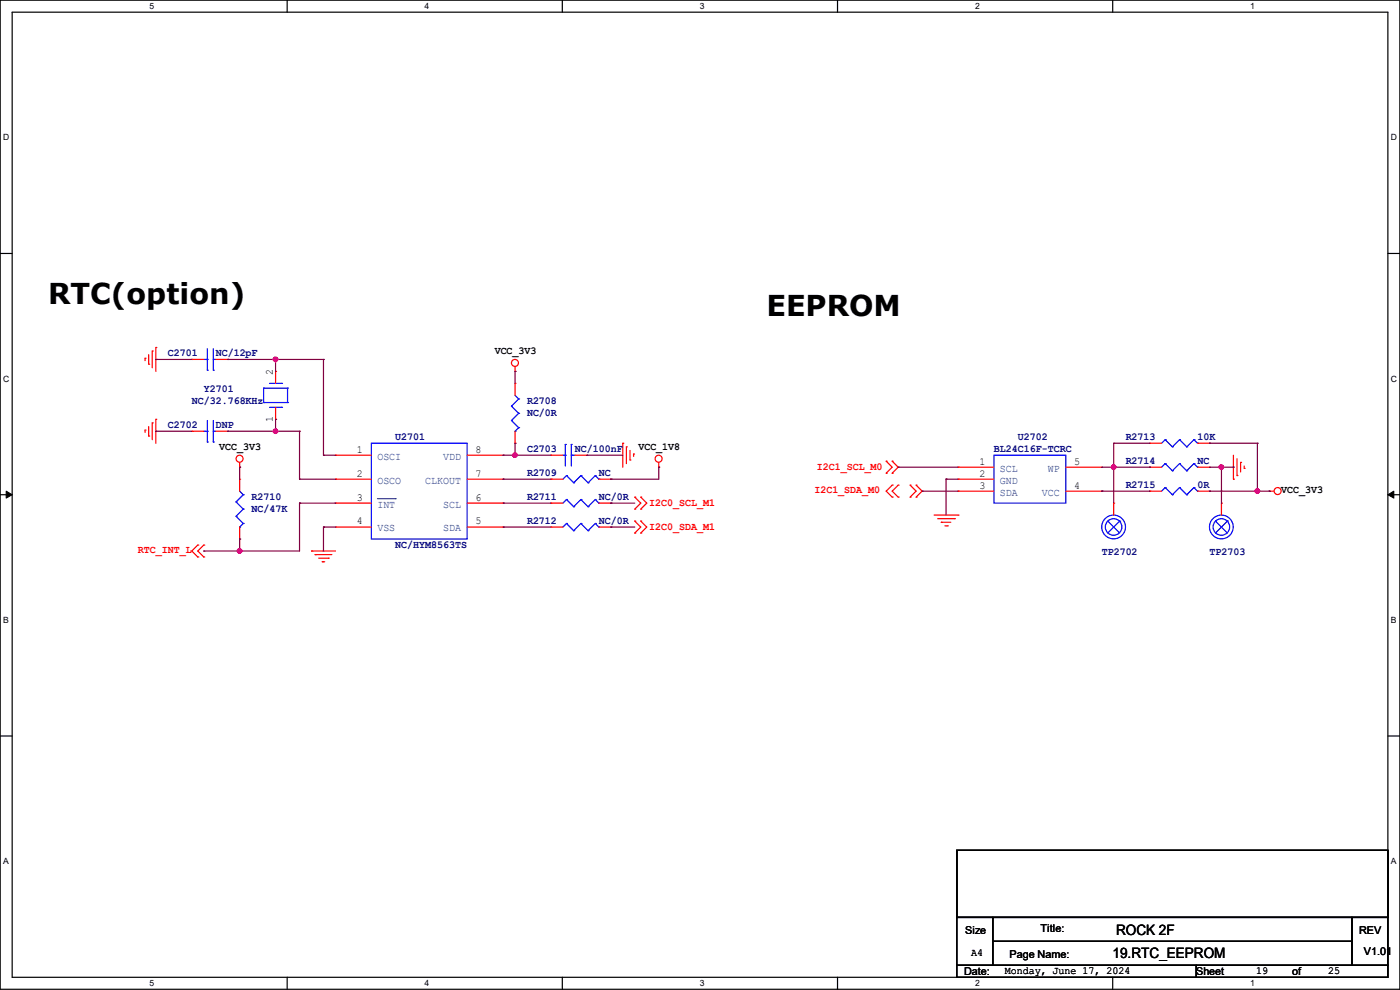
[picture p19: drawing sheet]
<svg xmlns="http://www.w3.org/2000/svg" width="297mm" height="210mm" viewBox="0 0 297 210" stroke-linecap="round" stroke-linejoin="round" font-family="sans-serif">
<defs><g id="words">
<g font-size="6.1">
<text x="10.2" y="64.6">RTC(option)</text>
<text x="162.6" y="67.1">EEPROM</text>
</g>
<g font-size="3">
<text x="236" y="203.2">19.RTC_EEPROM</text>
<text x="236.8" y="198.4">ROCK 2F</text>
</g>
<g font-size="2.3" fill="#00007f">
<text x="35.6" y="75.6">C2701</text>
<text x="45.8" y="75.6">NC/12pF</text>
<text x="43.2" y="83.2">Y2701</text>
<text x="40.7" y="85.7">NC/32.768KHz</text>
<text x="111.8" y="85.7">R2708</text>
<text x="111.8" y="88.3">NC/0R</text>
<text x="35.6" y="90.8">C2702</text>
<text x="45.8" y="90.8">DNP</text>
<text x="83.9" y="93.3">U2701</text>
<text x="111.8" y="95.9">C2703</text>
<text x="122" y="95.9">NC/100nF</text>
<text x="210.9" y="95.9">BL24C16F-TCRC</text>
<text x="215.9" y="93.3">U2702</text>
<text x="238.8" y="93.3">R2713</text>
<text x="254" y="93.3">10K</text>
<text x="111.8" y="101">R2709</text>
<text x="127" y="101">NC</text>
<text x="238.8" y="98.4">R2714</text>
<text x="254" y="98.4">NC</text>
<text x="53.4" y="106">R2710</text>
<text x="111.8" y="106">R2711</text>
<text x="127" y="106">NC/0R</text>
<text x="238.8" y="103.5">R2715</text>
<text x="254" y="103.5">0R</text>
<text x="53.4" y="108.6">NC/47K</text>
<text x="111.8" y="111.1">R2712</text>
<text x="127" y="111.1">NC/0R</text>
<text x="83.9" y="116.2">NC/HYM8563TS</text>
<text x="233.7" y="117.7">TP2702</text>
<text x="256.6" y="117.7">TP2703</text>
</g>
<g font-size="2.3">
<text x="104.9" y="75.1">VCC_3V3</text>
<text x="57.9" y="79.5" transform="rotate(-90 57.9 79.5)">2</text>
<text x="57.9" y="89.5" transform="rotate(-90 57.9 89.5)">1</text>
<text x="46.5" y="95.4">VCC_3V3</text>
<text x="135.4" y="95.4">VCC_1V8</text>
<text x="75.7" y="96">1</text>
<text x="75.7" y="101.1">2</text>
<text x="100.9" y="101.1">7</text>
<text x="100.9" y="96">8</text>
<text x="207.8" y="98.6">1</text>
<text x="207.8" y="101.1">2</text>
<text x="227.9" y="98.6">5</text>
<text x="75.7" y="106.2">3</text>
<text x="100.9" y="106.2">6</text>
<text x="207.8" y="103.6">3</text>
<text x="227.9" y="103.6">4</text>
<text x="271.8" y="104.5">VCC_3V3</text>
<text x="75.7" y="111.3">4</text>
<text x="100.9" y="111.3">5</text>
<text x="220.8" y="197.7">Title:</text>
<text x="204.8" y="198.2">Size</text>
<text x="206" y="202.8">A4</text>
<text x="214.2" y="203.3">Page Name:</text>
<text x="288.3" y="198.2">REV</text>
<text x="289.3" y="202.5">V1.01</text>
<text x="204.5" y="206.8">Date:</text>
<text x="213.1" y="206.6">Monday, June 17, 2024</text>
<text x="253.8" y="206.8">Sheet</text>
<text x="266.5" y="206.6">19</text>
<text x="274.1" y="206.8">of</text>
<text x="281.7" y="206.6">25</text>
</g>
<g font-size="2.3" fill="#003f7f">
<text x="80.1" y="97.5">OSCI</text>
<text x="94" y="97.5">VDD</text>
<text x="212.1" y="100">SCL</text>
<text x="222.3" y="100">WP</text>
<text x="80.1" y="102.6">OSCO</text>
<text x="80.1" y="107.7">INT</text>
<text x="90.2" y="102.6">CLKOUT</text>
<text x="94" y="107.7">SCL</text>
<text x="212.1" y="102.6">GND</text>
<text x="212.1" y="105.1">SDA</text>
<text x="221" y="105.1">VCC</text>
<text x="80.1" y="112.7">VSS</text>
<text x="94" y="112.7">SDA</text>
</g>
<g font-size="2.3" fill="#f00">
<text x="173.3" y="99.7">I2C1_SCL_M0</text>
<text x="137.7" y="107.3">I2C0_SCL_M1</text>
<text x="172.8" y="104.5">I2C1_SDA_M0</text>
<text x="137.7" y="112.4">I2C0_SDA_M1</text>
<text x="29.3" y="117.2">RTC_INT_L</text>
</g>
<g font-size="1.8">
<text x="31.7" y="1.9">5</text>
<text x="90.1" y="1.9">4</text>
<text x="148.5" y="1.9">3</text>
<text x="206.8" y="1.9">2</text>
<text x="265.2" y="1.9">1</text>
<text x=".7" y="29.8">D</text>
<text x="295.1" y="29.8">D</text>
<text x=".7" y="80.9">C</text>
<text x="295.1" y="80.9">C</text>
<text x=".7" y="132.1">B</text>
<text x="295.1" y="132.1">B</text>
<text x=".7" y="183.3">A</text>
<text x="295.1" y="183.3">A</text>
<text x="31.7" y="209.2">5</text>
<text x="90.1" y="209.2">4</text>
<text x="148.5" y="209.2">3</text>
<text x="206.8" y="209.2">2</text>
<text x="265.2" y="209.2">1</text>
</g>
</g></defs>
<g fill="none" stroke="#000" stroke-width=".25">
<path d="M0 0h297v209.8h-297zM2.6 2.6h291.8v204.7h-291.8zM60.9 0v2.6M119.3 0v2.6M177.7 0v2.6M236.1 0v2.6M0 53.8h2.6M294.4 53.8h2.6M0 104.9h2.6M294.4 104.9h2.6M0 156.1h2.6M294.4 156.1h2.6"/>
<path d="M203 180.4h91.4v14.2h-91.4zM203 194.6h7.6v10.2h-7.6zM210.6 194.6h76.2v5.1h-76.2zM210.6 199.7h76.2v5.1h-76.2zM286.8 194.6h7.6v10.2h-7.6zM60.9 207.3v2.5M119.3 207.3v2.5M177.7 207.3v2.5M203 204.8h50.8v2.5h-50.8zM236.1 207.3v2.5M253.8 204.8h40.6v2.5h-40.6z"/>
</g>
<path d="M1.3 104.2l1.3 .7-1.3 .8zM294.4 104.9l1.3-.7v1.5z" fill="#000"/>
<path d="M1.3 104.2l1.3 .7-1.3 .8zM294.4 104.9l1.3-.7v1.5z" fill="none" stroke="#000" stroke-width=".21"/>
<g fill="none" stroke="#f00" stroke-width=".25">
<path d="M30.8 76h.1M30.8 76v.5M31.5 77.3h.1M31.5 75.2v2.1M32.3 74.5h.1M32.3 74.5v3.5M33.1 73.7h.1M33.1 73.7v5.1M40.7 76.2h.1M40.7 76.2h2.5M45.8 76.2h2.5M48.3 76.2h.1"/>
<path d="M58.5 78.8h.1M58.5 78.8v2.5M109.3 78.8h.1M109.3 77.8v1M30.8 91.2h.1M30.8 91.2v.5M31.5 92.5h.1M31.5 90.5v2M32.3 89.7h.1M32.3 89.7v3.6M33.1 88.9h.1M33.1 88.9v5.1"/>
<path d="M40.7 91.5h.1M40.7 91.5h2.5M45.8 91.5h2.5M48.3 91.5h.1M50.8 99.1h.1M50.8 98.1v1M58.5 88.9h.1M58.5 86.4v2.5M71.2 96.6h.1M71.2 96.6h7.6M99.1 96.6h7.6M106.7 96.6h.1"/>
<path d="M109.3 81.3h.1M109.3 94h.1M109.3 81.3v2.6M109.3 91.5v2.5M116.9 96.6h.1M116.9 96.6h2.5M122 96.6h2.5M124.5 96.6h.1M132.1 94h.1M132.1 94v5.1M132.9 94.8h.1M132.9 94.8v3.5"/>
<path d="M133.6 97.6h.1M133.6 95.5v2.1M134.4 96.3h.1M134.4 96.3v.5M139.7 99.1h.1M139.7 98.1v1M188 97.8h.1M188 97.8l1.3 1.3-1.3 1.3M189.3 97.8h.1M189.3 97.8l1.2 1.3-1.2 1.3M203.2 99.1h.1M203.2 99.1h7.7"/>
<path d="M226.1 99.1h7.6M233.7 99.1h.1M243.9 99.1h.1M243.9 94h.1M243.9 99.1h2.5M243.9 94h2.5M254 99.1h2.6M254 94h2.6M256.6 99.1h.1M256.6 94h.1M261.7 96.6v5M262.4 97.3v3.6"/>
<path d="M263.2 98.1h.1M263.2 98.1v2M263.9 99.4h.1M263.9 98.8v.6M42 115.6h.1M42 118.2h.1M42 115.6l-1.3 1.3 1.3 1.3M43.2 115.6h.1M43.2 118.2h.1M43.2 115.6l-1.2 1.3 1.2 1.3M50.8 101.6h.1M50.8 114.3h.1"/>
<path d="M50.8 101.6v2.6M50.8 111.8v2.5M66.1 116.9h.1M66.1 116.9h5.1M66.8 117.6h.1M66.8 117.6h3.6M67.6 118.4h2M68.4 119.2h.1M68.4 119.2h.5M69.6 118.4h.1M71.2 101.6h.1M71.2 106.7h.1"/>
<path d="M71.2 111.8h.1M71.2 101.6h7.6M71.2 111.8h7.6M71.2 106.7h7.6M99.1 101.6h7.6M99.1 111.8h7.6M99.1 106.7h7.6M106.7 111.8h.1M106.7 106.7h.1M106.7 101.6h.1M116.9 111.8h.1M116.9 106.7h.1"/>
<path d="M116.9 101.6h.1M116.9 101.6h2.5M116.9 111.8h2.5M116.9 106.7h2.5M127 101.6h2.6M127 111.8h2.6M127 106.7h2.6M129.6 111.8h.1M129.6 106.7h.1M129.6 101.6h.1M134.7 108h.1M134.7 105.5h.1"/>
<path d="M134.7 113.1h.1M134.7 110.5h.1M134.7 105.5l1.2 1.2-1.2 1.3M134.7 110.5l1.2 1.3-1.2 1.3M135.9 108h.1M135.9 105.5h.1M135.9 113.1h.1M135.9 110.5h.1M135.9 105.5l1.3 1.2-1.3 1.3M135.9 110.5l1.3 1.3-1.3 1.3M188 100.4h.1M189.3 100.4h.1"/>
<path d="M189.3 105.5h.1M189.3 102.9h.1M189.3 102.9l-1.3 1.3 1.3 1.3M190.5 105.5h.1M190.5 102.9h.1M190.5 102.9l-1.2 1.3 1.2 1.3M193.1 105.5h.1M193.1 102.9h.1M193.1 102.9l1.3 1.3-1.3 1.3M194.4 102.9h.1M194.4 105.5h.1M194.4 102.9l1.2 1.3-1.2 1.3"/>
<path d="M198.2 109.3h5M198.9 110h3.6M199.7 110.8h.1M199.7 110.8h2M200.4 111.5h.6M201 111.5h.1M202.5 110h.1M203.2 109.3h.1M203.2 101.6h.1M203.2 104.2h.1M203.2 104.2h7.7M203.2 101.6h7.7"/>
<path d="M226.1 104.2h7.6M233.7 104.2h.1M236.3 106.7h.1M236.3 106.7v2.6M243.9 104.2h.1M243.9 104.2h2.5M254 104.2h2.6M256.6 104.2h.1M259.1 106.7h.1M259.1 106.7v2.6M261.7 101.6h.1M262.4 100.9h.1"/>
<path d="M269.3 104.2h.1M269.3 104.2h1"/>
<circle cx="109.2" cy="77" r=".74"/>
<circle cx="50.8" cy="97.3" r=".74"/>
<circle cx="139.7" cy="97.3" r=".74"/>
<circle cx="271" cy="104.2" r=".74"/>
</g>
<g fill="none" stroke="#00f" stroke-width=".25">
<path d="M43.2 76.2h.8M44 78.5h.1M44 76.2h.1M44 74v4.5M45.3 76.2h.1M45.3 78.5h.1M45.3 76.2h.5M45.3 74v4.5M43.2 91.5h.8M44 93.8h.1M44 91.5h.1M44 89.2v4.6"/>
<path d="M45.3 91.5h.1M45.3 93.8h.1M45.3 89.2v4.6M45.3 91.5h.5M55.9 82.3h.1M55.9 85.4h.1M55.9 85.4h5.1M55.9 82.3h5.1M55.9 82.3v3.1M57.2 86.4h2.5M57.2 81.3h2.5M59.7 86.4h.1"/>
<path d="M59.7 81.3h.1M61 85.4h.1M61 82.3h.1M61 82.3v3.1M78.8 94h20.3v20.3h-20.3zM108.5 86.1h.1M108.5 89.2h.1M108.5 86.1l1.5 1.6M108.5 89.2l1.5 1.5M109.3 91.5h.1M109.3 83.9l.7 .7M110 84.6h.1"/>
<path d="M110 87.7h.1M110 90.7h.1M110 84.6l-1.5 1.5M110 87.7l-1.5 1.5M110 90.7l-.7 .8M119.4 96.6h.5M119.9 96.6h.1M119.9 94.3h.1M119.9 94.3v4.5M121.2 94.3h.1M121.2 96.6h.1M121.2 96.6h.8"/>
<path d="M121.2 94.3v4.5M210.9 96.6h15.2v10.1h-15.2zM247.2 98.3h.1M247.2 93.3h.1M247.2 98.3l-.8 .8M247.2 98.3l1.5 1.6M247.2 93.3l-.8 .7M247.2 93.3l1.5 1.5M248.7 99.9h.1M248.7 94.8h.1M250.2 98.3h.1M250.2 93.3h.1"/>
<path d="M250.2 98.3l-1.5 1.6M250.2 98.3l1.6 1.6M250.2 93.3l-1.5 1.5M250.2 93.3l1.6 1.5M251.8 99.9h.1M251.8 94.8h.1M253.3 98.3h.1M253.3 93.3h.1M253.3 98.3l-1.5 1.6M253.3 98.3l.7 .8M253.3 93.3l-1.5 1.5M253.3 93.3l.7 .7"/>
<path d="M254 99.1h.1M254 94h.1M50.1 106.5h.1M50.1 109.5h.1M50.1 106.5l1.5 1.5M50.1 109.5l1.5 1.5M50.8 111.8h.1M50.8 104.2l.8 .7M51.6 104.9h.1M51.6 108h.1M51.6 111h.1M51.6 104.9l-1.5 1.6"/>
<path d="M51.6 108l-1.5 1.5M51.6 111l-.8 .8M120.2 111h.1M120.2 106h.1M120.2 100.9h.1M120.2 111l-.8 .8M120.2 111l1.5 1.6M120.2 106l-.8 .7M120.2 106l1.5 1.5M120.2 100.9l-.8 .7M120.2 100.9l1.5 1.5M121.7 112.6h.1"/>
<path d="M121.7 107.5h.1M121.7 102.4h.1M123.2 111h.1M123.2 106h.1M123.2 100.9h.1M123.2 111l-1.5 1.6M123.2 111l1.6 1.6M123.2 106l-1.5 1.5M123.2 106l1.6 1.5M123.2 100.9l-1.5 1.5M123.2 100.9l1.6 1.5M124.8 112.6h.1"/>
<path d="M124.8 107.5h.1M124.8 102.4h.1M126.3 111h.1M126.3 106h.1M126.3 100.9h.1M126.3 111l-1.5 1.6M126.3 111l.7 .8M126.3 106l-1.5 1.5M126.3 106l.7 .7M126.3 100.9l-1.5 1.5M126.3 100.9l.7 .7M127 111.8h.1"/>
<path d="M127 106.7h.1M127 101.6h.1M235 110.5h.1M235 110.5l2.5 2.6M237.5 110.5h.1M237.5 110.5l-2.5 2.6M247.2 103.4h.1M247.2 103.4l-.8 .8M247.2 103.4l1.5 1.5M248.7 104.9h.1M250.2 103.4h.1M250.2 103.4l-1.5 1.5"/>
<path d="M250.2 103.4l1.6 1.5M251.8 104.9h.1M253.3 103.4h.1M253.3 103.4l-1.5 1.5M253.3 103.4l.7 .8M254 104.2h.1M257.9 110.5h.1M257.9 110.5l2.5 2.6M260.4 110.5h.1M260.4 110.5l-2.5 2.6"/>
<circle cx="236.2" cy="111.8" r="1.76"/>
<circle cx="236.2" cy="111.8" r="2.52"/>
<circle cx="259.1" cy="111.8" r="1.76"/>
<circle cx="259.1" cy="111.8" r="2.52"/>
</g>
<path d="M80.1 105.8h3.8M83.9 105.8h.1" fill="none" stroke="#003f7f" stroke-width=".21"/>
<path d="M33.1 76.2h.1M33.1 76.2h7.6M48.3 76.2h.1M48.3 76.2h10.2M58.5 76.2h.1M58.5 76.2v2.6" fill="none" stroke="#7f003f" stroke-width=".25"/>
<circle cx="58.4" cy="76.2" r=".49" fill="#f0f"/>
<circle cx="58.4" cy="76.2" r=".49" fill="none" stroke="#f0f" stroke-width=".25"/>
<g fill="none" stroke="#7f003f" stroke-width=".25">
<path d="M58.5 76.2h.1M58.5 76.2h10.1M68.6 76.2h.1M68.6 76.2v20.4M109.3 78.8h.1M109.3 78.8v2.5M33.1 91.5h.1M33.1 91.5h7.6M48.3 91.5h.1M48.3 91.5h15.2M58.5 88.9h.1M58.5 91.5h.1"/>
<path d="M58.5 88.9v2.6"/>
</g>
<circle cx="58.4" cy="91.5" r=".49" fill="#f0f"/>
<circle cx="58.4" cy="91.5" r=".49" fill="none" stroke="#f0f" stroke-width=".25"/>
<g fill="none" stroke="#7f003f" stroke-width=".25">
<path d="M63.5 91.5h.1M63.5 91.5v10.1M68.6 96.6h.1M68.6 96.6h2.6M106.7 96.6h.1M106.7 96.6h10.2M109.3 94h.1M109.3 96.6h.1M109.3 94v2.6M236.3 94h.1M236.3 99.1h.1M236.3 94h7.6"/>
<path d="M236.3 94v5.1M256.6 94h.1M256.6 94h10.1M266.7 94h.1M266.7 94v10.2"/>
</g>
<circle cx="109.2" cy="96.5" r=".49" fill="#f0f"/>
<circle cx="109.2" cy="96.5" r=".49" fill="none" stroke="#f0f" stroke-width=".25"/>
<path d="M50.8 99.1h.1M50.8 99.1v2.5M124.5 96.6h.1M124.5 96.6h7.6M139.7 99.1h.1M139.7 99.1v2.5M190.5 99.1h.1M190.5 99.1h12.7M233.7 99.1h10.2M236.3 99.1h.1M236.3 99.1v7.6M243.9 99.1h.1" fill="none" stroke="#7f003f" stroke-width=".25"/>
<circle cx="236.2" cy="99.1" r=".49" fill="#f0f"/>
<circle cx="236.2" cy="99.1" r=".49" fill="none" stroke="#f0f" stroke-width=".25"/>
<path d="M256.6 99.1h2.5M259.1 99.1h.1M259.1 99.1v7.6" fill="none" stroke="#7f003f" stroke-width=".25"/>
<circle cx="259.1" cy="99.1" r=".49" fill="#f0f"/>
<circle cx="259.1" cy="99.1" r=".49" fill="none" stroke="#f0f" stroke-width=".25"/>
<g fill="none" stroke="#7f003f" stroke-width=".25">
<path d="M259.1 99.1h2.6M261.7 99.1h.1M63.5 101.6h.1M63.5 101.6h7.7M106.7 101.6h.1M106.7 101.6h10.2M129.6 101.6h.1M129.6 101.6h10.1M195.6 104.2h.1M195.6 104.2h7.6M200.7 101.6h.1M200.7 101.6h2.5"/>
<path d="M200.7 101.6v7.7M233.7 104.2h.1M233.7 104.2h10.2M256.6 104.2h.1M256.6 104.2h10.1"/>
</g>
<circle cx="266.7" cy="104.2" r=".49" fill="#f0f"/>
<circle cx="266.7" cy="104.2" r=".49" fill="none" stroke="#f0f" stroke-width=".25"/>
<g fill="none" stroke="#7f003f" stroke-width=".25">
<path d="M50.8 114.3h.1M50.8 114.3v2.6M63.5 106.7h.1M63.5 106.7v10.2M63.5 106.7h7.7M68.6 111.8h.1M68.6 111.8h2.6M68.6 111.8v5.1M106.7 106.7h.1M106.7 111.8h.1M106.7 106.7h10.2M106.7 111.8h10.2"/>
<path d="M129.6 106.7h.1M129.6 111.8h.1M129.6 106.7h5.1M129.6 111.8h5.1M266.7 104.2h2.6M269.3 104.2h.1"/>
</g>
<circle cx="50.8" cy="116.9" r=".49" fill="#f0f"/>
<circle cx="50.8" cy="116.9" r=".49" fill="none" stroke="#f0f" stroke-width=".25"/>
<path d="M43.2 116.9h.1M43.2 116.9h20.3M50.8 116.9h.1" fill="none" stroke="#7f003f" stroke-width=".25"/>
<circle cx="58.4" cy="76.2" r=".49" fill="#f0f"/>
<circle cx="58.4" cy="76.2" r=".49" fill="none" stroke="#f0f" stroke-width=".25"/>
<circle cx="58.4" cy="91.5" r=".49" fill="#f0f"/>
<circle cx="58.4" cy="91.5" r=".49" fill="none" stroke="#f0f" stroke-width=".25"/>
<circle cx="109.2" cy="96.5" r=".49" fill="#f0f"/>
<circle cx="109.2" cy="96.5" r=".49" fill="none" stroke="#f0f" stroke-width=".25"/>
<circle cx="236.2" cy="99.1" r=".49" fill="#f0f"/>
<circle cx="236.2" cy="99.1" r=".49" fill="none" stroke="#f0f" stroke-width=".25"/>
<circle cx="259.1" cy="99.1" r=".49" fill="#f0f"/>
<circle cx="259.1" cy="99.1" r=".49" fill="none" stroke="#f0f" stroke-width=".25"/>
<circle cx="266.7" cy="104.2" r=".49" fill="#f0f"/>
<circle cx="266.7" cy="104.2" r=".49" fill="none" stroke="#f0f" stroke-width=".25"/>
<circle cx="50.8" cy="116.9" r=".49" fill="#f0f"/>
<circle cx="50.8" cy="116.9" r=".49" fill="none" stroke="#f0f" stroke-width=".25"/>
<use href="#words"/>
</svg>
